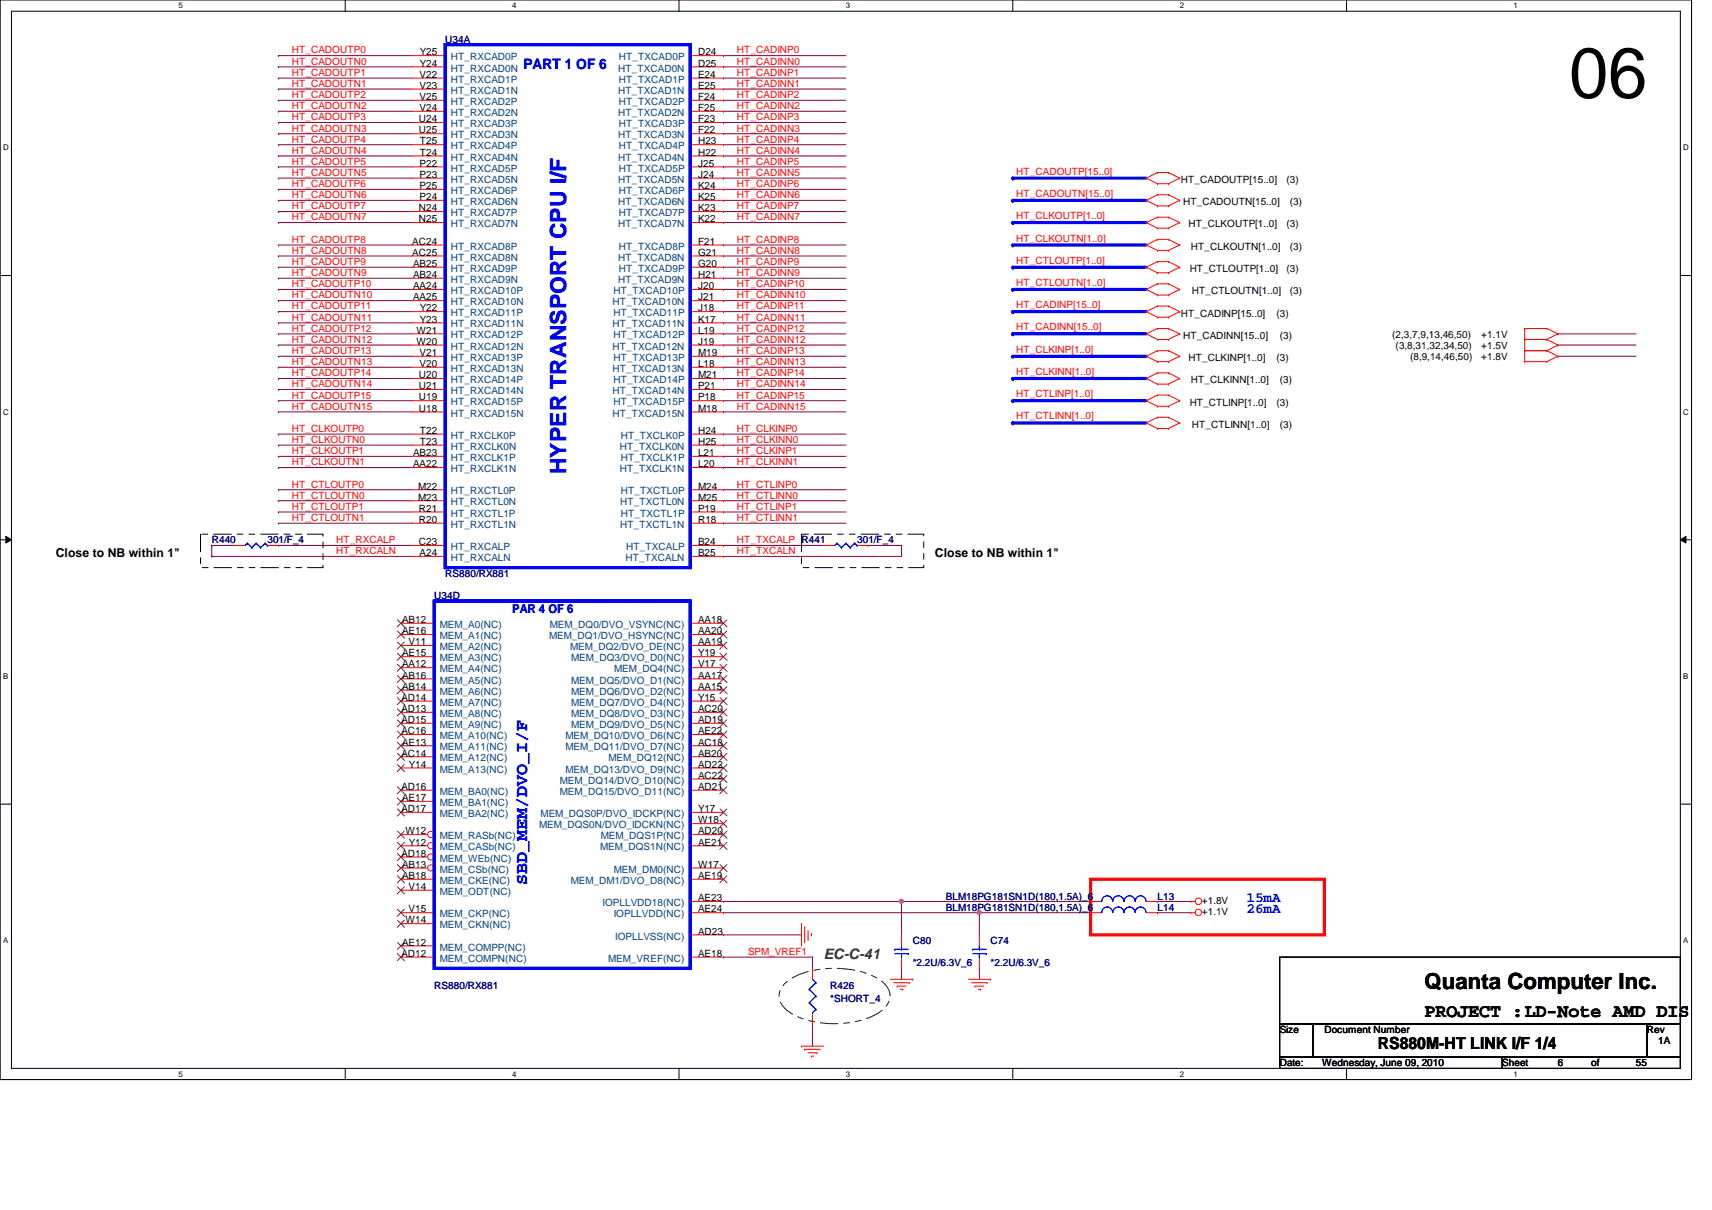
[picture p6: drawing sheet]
<svg xmlns="http://www.w3.org/2000/svg" width="297mm" height="210mm" viewBox="0 0 297 210" stroke-linecap="round" stroke-linejoin="round" font-family="sans-serif">
<defs><g id="words">
<text font-size="12.3" x="272.2" y="16.9">06</text>
<text font-size="3.9" fill="#00f" x="98.2" y="82.3" transform="rotate(-90 98.2 82.3)">HYPER TRANSPORT CPU I/F</text>
<text font-size="3.9" x="247.1" y="171.5">Quanta Computer Inc.</text>
<text font-size="3.3" x="247.1" y="176.4">PROJECT :LD-Note AMD DIS</text>
<text font-size="3" fill="#00f" x="91.5" y="153.5" transform="rotate(-90 91.5 153.5)">SBD_MEM/DVO_I/F</text>
<text font-size="2.9" x="239.1" y="182">RS880M-HT LINK I/F 1/4</text>
<g font-size="2.5" fill="#00f">
<text x="90.8" y="12">PART 1 OF 6</text>
<text x="216.3" y="156.5">15mA</text>
<text x="216.3" y="158.5">26mA</text>
</g>
<text font-size="2.5" fill="#008000" x="142.9" y="166.4">EC-C-41</text>
<g font-size="2.1">
<text x="9.7" y="96.6">Close to NB within 1&quot;</text>
<text x="162.2" y="96.6">Close to NB within 1&quot;</text>
</g>
<text font-size="2.1" fill="#00f" x="88.9" y="106.3">PAR 4 OF 6</text>
<g font-size="1.7" fill="#f00">
<text x="50.6" y="11.2">HT_CADOUTN0</text>
<text x="50.6" y="9.3">HT_CADOUTP0</text>
<text x="127.8" y="9.3">HT_CADINP0</text>
<text x="127.8" y="11.2">HT_CADINN0</text>
<text x="50.6" y="15.1">HT_CADOUTN1</text>
<text x="50.6" y="13.2">HT_CADOUTP1</text>
<text x="50.6" y="17">HT_CADOUTP2</text>
<text x="127.8" y="17">HT_CADINP2</text>
<text x="127.8" y="15.1">HT_CADINN1</text>
<text x="127.8" y="13.2">HT_CADINP1</text>
<text x="50.6" y="20.9">HT_CADOUTP3</text>
<text x="50.6" y="22.8">HT_CADOUTN3</text>
<text x="50.6" y="18.9">HT_CADOUTN2</text>
<text x="127.8" y="18.9">HT_CADINN2</text>
<text x="127.8" y="20.9">HT_CADINP3</text>
<text x="127.8" y="22.8">HT_CADINN3</text>
<text x="50.6" y="28.6">HT_CADOUTP5</text>
<text x="50.6" y="24.7">HT_CADOUTP4</text>
<text x="50.6" y="26.7">HT_CADOUTN4</text>
<text x="127.8" y="26.7">HT_CADINN4</text>
<text x="127.8" y="24.7">HT_CADINP4</text>
<text x="127.8" y="28.6">HT_CADINP5</text>
<text x="50.6" y="30.5">HT_CADOUTN5</text>
<text x="50.6" y="34.4">HT_CADOUTN6</text>
<text x="50.6" y="32.5">HT_CADOUTP6</text>
<text x="127.8" y="34.4">HT_CADINN6</text>
<text x="127.8" y="32.5">HT_CADINP6</text>
<text x="127.8" y="30.5">HT_CADINN5</text>
<text x="176.3" y="34.2">HT_CADOUTN[15..0]</text>
<text x="176.3" y="30.3">HT_CADOUTP[15..0]</text>
<text x="50.6" y="36.3">HT_CADOUTP7</text>
<text x="50.6" y="38.2">HT_CADOUTN7</text>
<text x="127.8" y="36.3">HT_CADINP7</text>
<text x="127.8" y="38.2">HT_CADINN7</text>
<text x="176.3" y="38">HT_CLKOUTP[1..0]</text>
<text x="176.3" y="41.9">HT_CLKOUTN[1..0]</text>
<text x="50.6" y="44">HT_CADOUTN8</text>
<text x="50.6" y="42.1">HT_CADOUTP8</text>
<text x="50.6" y="46">HT_CADOUTP9</text>
<text x="50.6" y="47.9">HT_CADOUTN9</text>
<text x="127.8" y="47.9">HT_CADINN9</text>
<text x="127.8" y="46">HT_CADINP9</text>
<text x="127.8" y="44">HT_CADINN8</text>
<text x="127.8" y="42.1">HT_CADINP8</text>
<text x="176.3" y="45.8">HT_CTLOUTP[1..0]</text>
<text x="50.6" y="53.7">HT_CADOUTP11</text>
<text x="50.6" y="49.8">HT_CADOUTP10</text>
<text x="50.6" y="51.8">HT_CADOUTN10</text>
<text x="127.8" y="51.8">HT_CADINN10</text>
<text x="127.8" y="49.8">HT_CADINP10</text>
<text x="127.8" y="53.7">HT_CADINP11</text>
<text x="176.3" y="49.6">HT_CTLOUTN[1..0]</text>
<text x="176.3" y="53.5">HT_CADINP[15..0]</text>
<text x="50.6" y="59.5">HT_CADOUTN12</text>
<text x="50.6" y="57.5">HT_CADOUTP12</text>
<text x="50.6" y="55.6">HT_CADOUTN11</text>
<text x="127.8" y="57.5">HT_CADINP12</text>
<text x="127.8" y="59.5">HT_CADINN12</text>
<text x="127.8" y="55.6">HT_CADINN11</text>
<text x="176.3" y="57.3">HT_CADINN[15..0]</text>
<text x="50.6" y="65.3">HT_CADOUTP14</text>
<text x="50.6" y="63.3">HT_CADOUTN13</text>
<text x="50.6" y="61.4">HT_CADOUTP13</text>
<text x="127.8" y="63.3">HT_CADINN13</text>
<text x="127.8" y="61.4">HT_CADINP13</text>
<text x="127.8" y="65.3">HT_CADINP14</text>
<text x="176.3" y="65.1">HT_CLKINN[1..0]</text>
<text x="176.3" y="61.2">HT_CLKINP[1..0]</text>
<text x="50.6" y="71.1">HT_CADOUTN15</text>
<text x="50.6" y="67.2">HT_CADOUTN14</text>
<text x="50.6" y="69.1">HT_CADOUTP15</text>
<text x="127.8" y="67.2">HT_CADINN14</text>
<text x="127.8" y="71.1">HT_CADINN15</text>
<text x="127.8" y="69.1">HT_CADINP15</text>
<text x="176.3" y="68.9">HT_CTLINP[1..0]</text>
<text x="50.6" y="76.8">HT_CLKOUTN0</text>
<text x="50.6" y="74.9">HT_CLKOUTP0</text>
<text x="127.8" y="76.8">HT_CLKINN0</text>
<text x="127.8" y="74.9">HT_CLKINP0</text>
<text x="176.3" y="72.8">HT_CTLINN[1..0]</text>
<text x="50.6" y="80.7">HT_CLKOUTN1</text>
<text x="50.6" y="78.8">HT_CLKOUTP1</text>
<text x="127.8" y="78.8">HT_CLKINP1</text>
<text x="127.8" y="80.7">HT_CLKINN1</text>
<text x="50.6" y="84.6">HT_CTLOUTP0</text>
<text x="50.6" y="86.5">HT_CTLOUTN0</text>
<text x="50.6" y="88.4">HT_CTLOUTP1</text>
<text x="127.8" y="84.6">HT_CTLINP0</text>
<text x="127.8" y="86.5">HT_CTLINN0</text>
<text x="127.8" y="88.4">HT_CTLINP1</text>
<text x="50.6" y="90.4">HT_CTLOUTN1</text>
<text x="58.3" y="94.2">HT_RXCALP</text>
<text x="127.8" y="94.2">HT_TXCALP</text>
<text x="127.8" y="90.4">HT_CTLINN1</text>
<text x="58.3" y="96.1">HT_RXCALN</text>
<text x="127.8" y="96.1">HT_TXCALN</text>
<text x="129.8" y="165.7">SPM_VREF1</text>
</g>
<g font-size="1.7">
<text x="72.9" y="9.6">Y25</text>
<text x="72.9" y="11.6">Y24</text>
<text x="121.1" y="9.6">D24</text>
<text x="121.1" y="11.6">D25</text>
<text x="72.8" y="17.4">V25</text>
<text x="72.8" y="13.5">V22</text>
<text x="72.8" y="15.4">V23</text>
<text x="121.1" y="17.4">F24</text>
<text x="121.1" y="13.5">E24</text>
<text x="121.1" y="15.4">E25</text>
<text x="72.7" y="21.2">U24</text>
<text x="72.7" y="23.2">U25</text>
<text x="72.8" y="19.3">V24</text>
<text x="121.1" y="21.2">F23</text>
<text x="121.1" y="23.2">F22</text>
<text x="121.1" y="19.3">F25</text>
<text x="72.8" y="28.9">P22</text>
<text x="72.9" y="25.1">T25</text>
<text x="72.9" y="27">T24</text>
<text x="121.1" y="28.9">J25</text>
<text x="121.1" y="25.1">H23</text>
<text x="121.1" y="27">H22</text>
<text x="72.8" y="32.8">P25</text>
<text x="72.8" y="34.7">P24</text>
<text x="72.8" y="30.9">P23</text>
<text x="121.1" y="32.8">K24</text>
<text x="121.1" y="34.7">K25</text>
<text x="121.1" y="30.9">J24</text>
<text x="204.9" y="31.7">HT_CADOUTP[15..0]</text>
<text x="205.3" y="35.6">HT_CADOUTN[15..0]</text>
<text x="223.2" y="31.7">(3)</text>
<text x="223.8" y="35.6">(3)</text>
<text x="72.7" y="36.7">N24</text>
<text x="72.7" y="38.6">N25</text>
<text x="121.1" y="36.7">K23</text>
<text x="121.1" y="38.6">K22</text>
<text x="206.2" y="39.5">HT_CLKOUTP[1..0]</text>
<text x="223.2" y="39.5">(3)</text>
<text x="71.5" y="42.5">AC24</text>
<text x="71.5" y="44.4">AC25</text>
<text x="71.7" y="46.3">AB25</text>
<text x="121.1" y="46.3">G20</text>
<text x="121.1" y="42.5">F21</text>
<text x="121.1" y="44.4">G21</text>
<text x="206.4" y="47.2">HT_CTLOUTP[1..0]</text>
<text x="206.6" y="43.3">HT_CLKOUTN[1..0]</text>
<text x="223.2" y="47.2">(3)</text>
<text x="223.8" y="43.3">(3)</text>
<text x="71.7" y="50.2">AA24</text>
<text x="71.7" y="52.1">AA25</text>
<text x="71.7" y="48.2">AB24</text>
<text x="121.1" y="50.2">J20</text>
<text x="121.1" y="52.1">J21</text>
<text x="121.1" y="48.2">H21</text>
<text x="206.8" y="51.1">HT_CTLOUTN[1..0]</text>
<text x="223.8" y="51.1">(3)</text>
<text x="72.3" y="57.9">W21</text>
<text x="72.3" y="59.8">W20</text>
<text x="72.9" y="54">Y22</text>
<text x="72.9" y="56">Y23</text>
<text x="121.1" y="57.9">L19</text>
<text x="121.1" y="59.8">J19</text>
<text x="121.1" y="54">J18</text>
<text x="121.1" y="56">K17</text>
<text x="204.9" y="54.9">HT_CADINP[15..0]</text>
<text x="205.3" y="58.8">HT_CADINN[15..0]</text>
<text x="221.5" y="54.9">(3)</text>
<text x="222" y="58.8">(3)</text>
<text x="241.6" y="58.6">(2,3,7,9,13,46,50)</text>
<text x="257" y="58.6">+1.1V</text>
<text x="72.7" y="65.6">U20</text>
<text x="72.8" y="61.8">V21</text>
<text x="72.8" y="63.7">V20</text>
<text x="121.1" y="65.6">M21</text>
<text x="121.1" y="61.8">M19</text>
<text x="121.1" y="63.7">L18</text>
<text x="206.2" y="62.6">HT_CLKINP[1..0]</text>
<text x="221.5" y="62.6">(3)</text>
<text x="242.1" y="60.5">(3,8,31,32,34,50)</text>
<text x="244.6" y="62.4">(8,9,14,46,50)</text>
<text x="257" y="60.5">+1.5V</text>
<text x="257" y="62.4">+1.8V</text>
<text x="72.7" y="69.5">U19</text>
<text x="72.7" y="71.4">U18</text>
<text x="72.7" y="67.5">U21</text>
<text x="121.1" y="69.5">P18</text>
<text x="121.1" y="71.4">M18</text>
<text x="121.1" y="67.5">P21</text>
<text x="206.4" y="70.4">HT_CTLINP[1..0]</text>
<text x="206.6" y="66.5">HT_CLKINN[1..0]</text>
<text x="221.5" y="70.4">(3)</text>
<text x="222" y="66.5">(3)</text>
<text x="72.9" y="75.3">T22</text>
<text x="72.9" y="77.2">T23</text>
<text x="121.1" y="75.3">H24</text>
<text x="121.1" y="77.2">H25</text>
<text x="206.8" y="74.2">HT_CTLINN[1..0]</text>
<text x="222" y="74.2">(3)</text>
<text x="71.7" y="79.1">AB23</text>
<text x="71.7" y="81.1">AA22</text>
<text x="121.1" y="79.1">L21</text>
<text x="121.1" y="81.1">L20</text>
<text x="72.6" y="84.9">M22</text>
<text x="72.6" y="86.8">M23</text>
<text x="72.7" y="88.8">R21</text>
<text x="121.1" y="84.9">M24</text>
<text x="121.1" y="86.8">M25</text>
<text x="121.1" y="88.8">P19</text>
<text x="72.7" y="90.7">R20</text>
<text x="72.7" y="94.6">C23</text>
<text x="121.1" y="90.7">R18</text>
<text x="121.1" y="94.6">B24</text>
<text x="72.8" y="96.5">A24</text>
<text x="121.1" y="96.5">B25</text>
<text x="69.8" y="108.1">AB12</text>
<text x="69.8" y="110">AE16</text>
<text x="69.8" y="113.9">AE15</text>
<text x="70.9" y="111.9">V11</text>
<text x="121.1" y="108.1">AA18</text>
<text x="121.1" y="110">AA20</text>
<text x="121.1" y="111.9">AA19</text>
<text x="121.1" y="113.9">Y19</text>
<text x="69.8" y="115.8">AA12</text>
<text x="69.8" y="117.7">AB16</text>
<text x="69.8" y="119.7">AB14</text>
<text x="121.1" y="115.8">V17</text>
<text x="121.1" y="117.7">AA17</text>
<text x="121.1" y="119.7">AA15</text>
<text x="69.6" y="121.6">AD14</text>
<text x="69.6" y="123.5">AD13</text>
<text x="69.6" y="125.4">AD15</text>
<text x="121.1" y="121.6">Y15</text>
<text x="121.1" y="123.5">AC20</text>
<text x="121.1" y="125.4">AD19</text>
<text x="69.6" y="127.4">AC16</text>
<text x="69.6" y="131.2">AC14</text>
<text x="69.8" y="129.3">AE13</text>
<text x="121.1" y="127.4">AE22</text>
<text x="121.1" y="129.3">AC18</text>
<text x="121.1" y="131.2">AB20</text>
<text x="69.6" y="137">AD16</text>
<text x="70.9" y="133.2">Y14</text>
<text x="121.1" y="133.2">AD22</text>
<text x="121.1" y="135.1">AC22</text>
<text x="121.1" y="137">AD21</text>
<text x="69.6" y="140.9">AD17</text>
<text x="69.8" y="139">AE17</text>
<text x="121.1" y="140.9">Y17</text>
<text x="121.1" y="142.8">W18</text>
<text x="69.6" y="148.6">AD18</text>
<text x="70.4" y="144.7">W12</text>
<text x="70.9" y="146.7">Y12</text>
<text x="121.1" y="144.7">AD20</text>
<text x="121.1" y="146.7">AE21</text>
<text x="69.8" y="150.5">AB13</text>
<text x="69.8" y="152.5">AB18</text>
<text x="70.9" y="154.4">V14</text>
<text x="121.1" y="150.5">W17</text>
<text x="121.1" y="152.5">AE19</text>
<text x="70.4" y="160.2">W14</text>
<text x="70.9" y="158.3">V15</text>
<text x="121.1" y="156.3">AE23</text>
<text x="121.1" y="158.3">AE24</text>
<text x="208.5" y="158.7">+1.1V</text>
<text x="208.5" y="156.8">+1.8V</text>
<text x="69.6" y="166">AD12</text>
<text x="69.8" y="164">AE12</text>
<text x="121.1" y="166">AE18</text>
<text x="121.1" y="162.1">AD23</text>
<text x="222" y="179.2">Size</text>
<text x="229.8" y="179.2">Document Number</text>
<text x="285.7" y="179.2">Rev</text>
<text x="222" y="185">Date:</text>
<text x="229.4" y="185">Wednesday, June 09, 2010</text>
<text x="260.6" y="185">Sheet</text>
<text x="270.3" y="185">6</text>
<text x="276.1" y="185">of</text>
<text x="283.8" y="185">55</text>
<text x="287.7" y="181.1">1A</text>
</g>
<g font-size="1.7" fill="#000080">
<text x="77.3" y="7.4">U34A</text>
<text x="36.7" y="94.3">R440</text>
<text x="46.4" y="94.3">301/F_4</text>
<text x="139.1" y="94.3">R441</text>
<text x="148.7" y="94.3">301/F_4</text>
<text x="77.3" y="100.1">RS880/RX881</text>
<text x="75.4" y="103.9">U34D</text>
<text x="164.1" y="158">BLM18PG181SN1D(180,1.5A)_6</text>
<text x="164.1" y="156">BLM18PG181SN1D(180,1.5A)_6</text>
<text x="200.8" y="158">L14</text>
<text x="200.8" y="156">L13</text>
<text x="158.4" y="163.8">C80</text>
<text x="158.4" y="167.6">*2.2U/6.3V_6</text>
<text x="171.9" y="163.8">C74</text>
<text x="171.9" y="167.6">*2.2U/6.3V_6</text>
<text x="75.4" y="171.5">RS880/RX881</text>
<text x="144.1" y="171.5">R426</text>
<text x="144.1" y="173.8">*SHORT_4</text>
</g>
<g font-size="1.7" fill="#004080">
<text x="78.2" y="10.5">HT_RXCAD0P</text>
<text x="107.4" y="10.5">HT_TXCAD0P</text>
<text x="78.2" y="14.4">HT_RXCAD1P</text>
<text x="78.2" y="16.3">HT_RXCAD1N</text>
<text x="78.2" y="12.4">HT_RXCAD0N</text>
<text x="107.3" y="16.3">HT_TXCAD1N</text>
<text x="107.3" y="12.4">HT_TXCAD0N</text>
<text x="107.4" y="14.4">HT_TXCAD1P</text>
<text x="78.2" y="22.1">HT_RXCAD3P</text>
<text x="78.2" y="18.2">HT_RXCAD2P</text>
<text x="78.2" y="20.1">HT_RXCAD2N</text>
<text x="107.3" y="20.1">HT_TXCAD2N</text>
<text x="107.4" y="22.1">HT_TXCAD3P</text>
<text x="107.4" y="18.2">HT_TXCAD2P</text>
<text x="78.2" y="29.8">HT_RXCAD5P</text>
<text x="78.2" y="25.9">HT_RXCAD4P</text>
<text x="78.2" y="27.9">HT_RXCAD4N</text>
<text x="78.2" y="24">HT_RXCAD3N</text>
<text x="107.3" y="27.9">HT_TXCAD4N</text>
<text x="107.3" y="24">HT_TXCAD3N</text>
<text x="107.4" y="29.8">HT_TXCAD5P</text>
<text x="107.4" y="25.9">HT_TXCAD4P</text>
<text x="78.2" y="33.7">HT_RXCAD6P</text>
<text x="78.2" y="35.6">HT_RXCAD6N</text>
<text x="78.2" y="31.7">HT_RXCAD5N</text>
<text x="107.3" y="35.6">HT_TXCAD6N</text>
<text x="107.3" y="31.7">HT_TXCAD5N</text>
<text x="107.4" y="33.7">HT_TXCAD6P</text>
<text x="78.2" y="37.5">HT_RXCAD7P</text>
<text x="78.2" y="39.4">HT_RXCAD7N</text>
<text x="107.3" y="39.4">HT_TXCAD7N</text>
<text x="107.4" y="37.5">HT_TXCAD7P</text>
<text x="78.2" y="47.2">HT_RXCAD9P</text>
<text x="78.2" y="43.3">HT_RXCAD8P</text>
<text x="78.2" y="45.2">HT_RXCAD8N</text>
<text x="107.3" y="45.2">HT_TXCAD8N</text>
<text x="107.4" y="47.2">HT_TXCAD9P</text>
<text x="107.4" y="43.3">HT_TXCAD8P</text>
<text x="78.2" y="51">HT_RXCAD10P</text>
<text x="78.2" y="53">HT_RXCAD10N</text>
<text x="78.2" y="49.1">HT_RXCAD9N</text>
<text x="106.3" y="53">HT_TXCAD10N</text>
<text x="106.4" y="51">HT_TXCAD10P</text>
<text x="107.3" y="49.1">HT_TXCAD9N</text>
<text x="78.2" y="58.7">HT_RXCAD12P</text>
<text x="78.2" y="54.9">HT_RXCAD11P</text>
<text x="78.2" y="56.8">HT_RXCAD11N</text>
<text x="106.3" y="56.8">HT_TXCAD11N</text>
<text x="106.4" y="58.7">HT_TXCAD12P</text>
<text x="106.4" y="54.9">HT_TXCAD11P</text>
<text x="78.2" y="62.6">HT_RXCAD13P</text>
<text x="78.2" y="64.5">HT_RXCAD13N</text>
<text x="78.2" y="60.7">HT_RXCAD12N</text>
<text x="106.3" y="64.5">HT_TXCAD13N</text>
<text x="106.3" y="60.7">HT_TXCAD12N</text>
<text x="106.4" y="62.6">HT_TXCAD13P</text>
<text x="78.2" y="70.3">HT_RXCAD15P</text>
<text x="78.2" y="66.5">HT_RXCAD14P</text>
<text x="78.2" y="68.4">HT_RXCAD14N</text>
<text x="106.3" y="68.4">HT_TXCAD14N</text>
<text x="106.4" y="70.3">HT_TXCAD15P</text>
<text x="106.4" y="66.5">HT_TXCAD14P</text>
<text x="78.2" y="72.3">HT_RXCAD15N</text>
<text x="78.2" y="76.1">HT_RXCLK0P</text>
<text x="106.3" y="72.3">HT_TXCAD15N</text>
<text x="107.7" y="76.1">HT_TXCLK0P</text>
<text x="78.2" y="80">HT_RXCLK1P</text>
<text x="78.2" y="81.9">HT_RXCLK1N</text>
<text x="78.2" y="78">HT_RXCLK0N</text>
<text x="107.6" y="81.9">HT_TXCLK1N</text>
<text x="107.6" y="78">HT_TXCLK0N</text>
<text x="107.7" y="80">HT_TXCLK1P</text>
<text x="78.2" y="85.8">HT_RXCTL0P</text>
<text x="78.2" y="87.7">HT_RXCTL0N</text>
<text x="78.2" y="89.6">HT_RXCTL1P</text>
<text x="107.6" y="87.7">HT_TXCTL0N</text>
<text x="107.7" y="85.8">HT_TXCTL0P</text>
<text x="107.7" y="89.6">HT_TXCTL1P</text>
<text x="78.2" y="91.6">HT_RXCTL1N</text>
<text x="78.2" y="95.4">HT_RXCALP</text>
<text x="107.6" y="91.6">HT_TXCTL1N</text>
<text x="108.7" y="95.4">HT_TXCALP</text>
<text x="78.2" y="97.3">HT_RXCALN</text>
<text x="108.5" y="97.3">HT_TXCALN</text>
<text x="76.3" y="108.9">MEM_A0(NC)</text>
<text x="76.3" y="110.9">MEM_A1(NC)</text>
<text x="76.3" y="112.8">MEM_A2(NC)</text>
<text x="95.3" y="110.9">MEM_DQ1/DVO_HSYNC(NC)</text>
<text x="95.4" y="108.9">MEM_DQ0/DVO_VSYNC(NC)</text>
<text x="98.9" y="112.8">MEM_DQ2/DVO_DE(NC)</text>
<text x="76.3" y="114.7">MEM_A3(NC)</text>
<text x="76.3" y="116.6">MEM_A4(NC)</text>
<text x="76.3" y="118.6">MEM_A5(NC)</text>
<text x="99.1" y="114.7">MEM_DQ3/DVO_D0(NC)</text>
<text x="99.1" y="118.6">MEM_DQ5/DVO_D1(NC)</text>
<text x="106.5" y="116.6">MEM_DQ4(NC)</text>
<text x="76.3" y="120.5">MEM_A6(NC)</text>
<text x="76.3" y="122.4">MEM_A7(NC)</text>
<text x="76.3" y="124.4">MEM_A8(NC)</text>
<text x="99.1" y="120.5">MEM_DQ6/DVO_D2(NC)</text>
<text x="99.1" y="122.4">MEM_DQ7/DVO_D4(NC)</text>
<text x="99.1" y="124.4">MEM_DQ8/DVO_D3(NC)</text>
<text x="76.3" y="126.3">MEM_A9(NC)</text>
<text x="76.3" y="128.2">MEM_A10(NC)</text>
<text x="76.3" y="130.2">MEM_A11(NC)</text>
<text x="98.1" y="128.2">MEM_DQ10/DVO_D6(NC)</text>
<text x="98.1" y="130.2">MEM_DQ11/DVO_D7(NC)</text>
<text x="99.1" y="126.3">MEM_DQ9/DVO_D5(NC)</text>
<text x="76.3" y="132.1">MEM_A12(NC)</text>
<text x="76.3" y="134">MEM_A13(NC)</text>
<text x="76.3" y="137.9">MEM_BA0(NC)</text>
<text x="97.2" y="135.9">MEM_DQ14/DVO_D10(NC)</text>
<text x="97.2" y="137.9">MEM_DQ15/DVO_D11(NC)</text>
<text x="98.1" y="134">MEM_DQ13/DVO_D9(NC)</text>
<text x="105.6" y="132.1">MEM_DQ12(NC)</text>
<text x="76.3" y="139.8">MEM_BA1(NC)</text>
<text x="76.3" y="141.7">MEM_BA2(NC)</text>
<text x="93.6" y="143.7">MEM_DQS0N/DVO_IDCKN(NC)</text>
<text x="93.8" y="141.7">MEM_DQS0P/DVO_IDCKP(NC)</text>
<text x="76.3" y="145.6">MEM_RASb(NC)</text>
<text x="76.3" y="147.5">MEM_CASb(NC)</text>
<text x="76.3" y="149.5">MEM_WEb(NC)</text>
<text x="104.1" y="147.5">MEM_DQS1N(NC)</text>
<text x="104.3" y="145.6">MEM_DQS1P(NC)</text>
<text x="76.3" y="151.4">MEM_CSb(NC)</text>
<text x="76.3" y="153.3">MEM_CKE(NC)</text>
<text x="76.3" y="155.2">MEM_ODT(NC)</text>
<text x="99.1" y="153.3">MEM_DM1/DVO_D8(NC)</text>
<text x="106.5" y="151.4">MEM_DM0(NC)</text>
<text x="76.3" y="159.1">MEM_CKP(NC)</text>
<text x="76.3" y="161">MEM_CKN(NC)</text>
<text x="104.6" y="157.2">IOPLLVDD18(NC)</text>
<text x="106.5" y="159.1">IOPLLVDD(NC)</text>
<text x="76.3" y="164.9">MEM_COMPP(NC)</text>
<text x="76.3" y="166.8">MEM_COMPN(NC)</text>
<text x="105.5" y="166.8">MEM_VREF(NC)</text>
<text x="106.8" y="163">IOPLLVSS(NC)</text>
</g>
<g font-size="1.4">
<text x="30.9" y="1.4">5</text>
<text x="88.9" y="1.4">4</text>
<text x="146.8" y="1.4">3</text>
<text x="204.7" y="1.4">2</text>
<text x="262.6" y="1.4">1</text>
<text x=".5" y="26.1">D</text>
<text x="292.1" y="26.1">D</text>
<text x=".5" y="71.9">C</text>
<text x="292.1" y="71.9">C</text>
<text x=".5" y="117.8">B</text>
<text x="292.1" y="117.8">B</text>
<text x=".5" y="163.6">A</text>
<text x="292.1" y="163.6">A</text>
<text x="30.9" y="186.8">5</text>
<text x="88.9" y="186.8">4</text>
<text x="146.8" y="186.8">3</text>
<text x="204.7" y="186.8">2</text>
<text x="262.6" y="186.8">1</text>
</g>
</g></defs>
<path d="M0 0h293.5v187.3h-293.5zM2 1.9h289.5v183.4h-289.5z" fill="none" stroke="#000" stroke-width=".17"/>
<g fill="#fff">
<path d="M30.9 .2h.8v1.5h-.8z"/>
<path d="M30.9 185.5h.8v1.6h-.8z"/>
</g>
<path d="M59.9 0v1.9M59.9 185.3v2" fill="none" stroke="#000" stroke-width=".17"/>
<g fill="#fff">
<path d="M88.9 .2h.7v1.5h-.7z"/>
<path d="M88.9 185.5h.7v1.6h-.7z"/>
</g>
<path d="M117.8 0v1.9M117.8 185.3v2" fill="none" stroke="#000" stroke-width=".17"/>
<g fill="#fff">
<path d="M146.8 .2h.7v1.5h-.7z"/>
<path d="M146.8 185.5h.7v1.6h-.7z"/>
</g>
<path d="M175.7 0v1.9M175.7 185.3v2" fill="none" stroke="#000" stroke-width=".17"/>
<g fill="#fff">
<path d="M204.7 .2h.7v1.5h-.7z"/>
<path d="M204.7 185.5h.7v1.6h-.7z"/>
</g>
<path d="M233.6 0v1.9M233.6 185.3v2" fill="none" stroke="#000" stroke-width=".17"/>
<g fill="#fff">
<path d="M262.6 .2h.8v1.5h-.8z"/>
<path d="M262.6 185.5h.8v1.6h-.8z"/>
<path d="M.5 24.8h1v1.6h-1z"/>
<path d="M292.1 24.8h.9v1.6h-.9z"/>
<path d="M.5 70.7h1v1.5h-1z"/>
<path d="M292.1 70.7h.9v1.5h-.9z"/>
</g>
<path d="M0 47.8h2M291.5 47.8h2" fill="none" stroke="#000" stroke-width=".17"/>
<g fill="#fff">
<path d="M.5 116.5h.9v1.6h-.9z"/>
<path d="M292.1 116.5h.8v1.6h-.8z"/>
</g>
<path d="M0 93.6h2M1 93l1 .6-1 .6zM291.5 93.6l1-.6v1.2zM291.5 93.6h2" fill="none" stroke="#000" stroke-width=".17"/>
<path d="M1 93l1 .6-1 .6zM291.5 93.6l1-.6v1.2z" fill="#000"/>
<g fill="#fff">
<path d="M.5 162.4h.9v1.5h-.9z"/>
<path d="M292.1 162.4h.8v1.5h-.8z"/>
</g>
<path d="M0 139.5h2M291.5 139.5h2" fill="none" stroke="#000" stroke-width=".17"/>
<g fill="none" stroke="#800040" stroke-width=".17">
<path d="M48.3 15.5h.1M48.3 13.5h.1M48.3 11.6h.1M48.3 9.7h.1M48.3 19.3h.1M48.3 17.4h.1M48.3 15.5h23.2M48.3 13.5h23.2M48.3 11.6h23.2M48.3 9.7h23.2M48.3 19.3h23.2M48.3 17.4h23.2"/>
<path d="M125.5 17.4h.1M125.5 9.7h.1M125.5 19.3h.1M125.5 11.6h.1M125.5 15.5h.1M125.5 13.5h.1M125.5 15.5h21.3M125.5 13.5h21.3M125.5 11.6h21.3M125.5 9.7h21.3M125.5 19.3h21.3M125.5 17.4h21.3"/>
<path d="M48.3 29h.1M48.3 30.9h.1M48.3 25.1h.1M48.3 27.1h.1M48.3 21.3h.1M48.3 23.2h.1M48.3 36.7h.1M48.3 38.6h.1M48.3 34.8h.1M48.3 32.9h.1M48.3 29h23.2M48.3 30.9h23.2"/>
<path d="M48.3 25.1h23.2M48.3 27.1h23.2M48.3 21.3h23.2M48.3 23.2h23.2M48.3 36.7h23.2M48.3 38.6h23.2M48.3 34.8h23.2M48.3 32.9h23.2M125.5 34.8h.1M125.5 32.9h.1M125.5 36.7h.1M125.5 21.3h.1"/>
<path d="M125.5 38.6h.1M125.5 23.2h.1M125.5 27.1h.1M125.5 25.1h.1M125.5 29h.1M125.5 30.9h.1M125.5 29h21.3M125.5 30.9h21.3M125.5 25.1h21.3M125.5 27.1h21.3M125.5 21.3h21.3M125.5 23.2h21.3"/>
<path d="M125.5 36.7h21.3M125.5 38.6h21.3M125.5 34.8h21.3M125.5 32.9h21.3M48.3 59.9h.1M48.3 44.4h.1M48.3 42.5h.1M48.3 57.9h.1M48.3 54.1h.1M48.3 56h.1M48.3 50.2h.1M48.3 52.2h.1"/>
<path d="M48.3 46.4h.1M48.3 48.3h.1M48.3 59.9h23.2M48.3 44.4h23.2M48.3 42.5h23.2M48.3 57.9h23.2M48.3 54.1h23.2M48.3 56h23.2M48.3 50.2h23.2M48.3 52.2h23.2M48.3 46.4h23.2M48.3 48.3h23.2"/>
<path d="M125.5 48.3h.1M125.5 57.9h.1M125.5 59.9h.1M125.5 46.4h.1M125.5 52.2h.1M125.5 50.2h.1M125.5 56h.1M125.5 54.1h.1M125.5 44.4h.1M125.5 42.5h.1M125.5 59.9h21.3M125.5 44.4h21.3"/>
<path d="M125.5 42.5h21.3M125.5 57.9h21.3M125.5 54.1h21.3M125.5 56h21.3M125.5 50.2h21.3M125.5 52.2h21.3M125.5 46.4h21.3M125.5 48.3h21.3M48.3 71.5h.1M48.3 67.6h.1M48.3 65.7h.1M48.3 69.5h.1"/>
<path d="M48.3 63.7h.1M48.3 61.8h.1M48.3 77.2h.1M48.3 79.2h.1M48.3 75.3h.1M48.3 71.5h23.2M48.3 67.6h23.2M48.3 65.7h23.2M48.3 69.5h23.2M48.3 63.7h23.2M48.3 61.8h23.2M48.3 77.2h23.2"/>
<path d="M48.3 79.2h23.2M48.3 75.3h23.2M125.5 63.7h.1M125.5 61.8h.1M125.5 65.7h.1M125.5 67.6h.1M125.5 77.2h.1M125.5 79.2h.1M125.5 75.3h.1M125.5 71.5h.1M125.5 69.5h.1M125.5 71.5h21.3"/>
<path d="M125.5 67.6h21.3M125.5 65.7h21.3M125.5 69.5h21.3M125.5 63.7h21.3M125.5 61.8h21.3M125.5 77.2h21.3M125.5 79.2h21.3M125.5 75.3h21.3M36.7 96.5h.1M36.7 94.6h.1M36.7 96.5h34.8M36.7 94.6h3.9"/>
<path d="M36.7 94.6v1.9M48.3 94.6h.1M48.3 85h.1M48.3 86.9h.1M48.3 90.8h.1M48.3 88.8h.1M48.3 81.1h.1M48.3 94.6h23.2M48.3 85h23.2M48.3 86.9h23.2M48.3 90.8h23.2M48.3 88.8h23.2"/>
<path d="M48.3 81.1h23.2M125.5 94.6h.1M125.5 96.5h.1M125.5 85h.1M125.5 86.9h.1M125.5 88.8h.1M125.5 90.8h.1M125.5 81.1h.1M125.5 94.6h17.4M125.5 85h21.3M125.5 86.9h21.3M125.5 90.8h21.3"/>
<path d="M125.5 88.8h21.3M125.5 81.1h21.3M150.6 94.6h.1M150.6 94.6h5.8M156.4 94.6h.1M156.4 94.6v1.9h-30.9"/>
</g>
<path d="M175.7 34.8h23.2" fill="none" stroke="#00f" stroke-width=".55"/>
<circle cx="175.7" cy="34.8" r=".28" fill="#00f"/>
<path d="M175.7 38.6h23.2" fill="none" stroke="#00f" stroke-width=".55"/>
<circle cx="175.7" cy="38.6" r=".28" fill="#00f"/>
<path d="M175.7 42.5h23.2" fill="none" stroke="#00f" stroke-width=".55"/>
<circle cx="175.7" cy="42.5" r=".28" fill="#00f"/>
<path d="M175.7 46.4h23.2" fill="none" stroke="#00f" stroke-width=".55"/>
<circle cx="175.7" cy="46.4" r=".28" fill="#00f"/>
<path d="M175.7 50.2h23.2" fill="none" stroke="#00f" stroke-width=".55"/>
<circle cx="175.7" cy="50.2" r=".28" fill="#00f"/>
<path d="M175.7 30.9h23.2" fill="none" stroke="#00f" stroke-width=".55"/>
<circle cx="175.7" cy="30.9" r=".28" fill="#00f"/>
<path d="M175.7 57.9h23.2" fill="none" stroke="#00f" stroke-width=".55"/>
<circle cx="175.7" cy="57.9" r=".28" fill="#00f"/>
<path d="M175.7 65.7h23.2" fill="none" stroke="#00f" stroke-width=".55"/>
<circle cx="175.7" cy="65.7" r=".28" fill="#00f"/>
<path d="M175.7 61.8h23.2" fill="none" stroke="#00f" stroke-width=".55"/>
<circle cx="175.7" cy="61.8" r=".28" fill="#00f"/>
<path d="M175.7 69.5h23.2" fill="none" stroke="#00f" stroke-width=".55"/>
<circle cx="175.7" cy="69.5" r=".28" fill="#00f"/>
<path d="M175.7 73.4h23.2" fill="none" stroke="#00f" stroke-width=".55"/>
<circle cx="175.7" cy="73.4" r=".28" fill="#00f"/>
<path d="M175.7 54.1h23.2" fill="none" stroke="#00f" stroke-width=".55"/>
<circle cx="175.7" cy="54.1" r=".28" fill="#00f"/>
<path d="M270.3 57.9h.1M270.3 59.9h.1M270.3 57.9h13.5M270.3 59.9h13.5M270.3 61.8h.1M270.3 61.8h13.5M169.9 158.3h.1M169.9 158.3h19.3" fill="none" stroke="#800040" stroke-width=".17"/>
<circle cx="169.9" cy="158.3" r=".38" fill="#f0f"/>
<circle cx="169.9" cy="158.3" r=".38" fill="none" stroke="#f0f" stroke-width=".17"/>
<path d="M156.4 156.4h.1M156.4 156.4h32.8" fill="none" stroke="#800040" stroke-width=".17"/>
<circle cx="156.4" cy="156.4" r=".37" fill="#f0f"/>
<circle cx="156.4" cy="156.4" r=".37" fill="none" stroke="#f0f" stroke-width=".17"/>
<g fill="none" stroke="#800040" stroke-width=".17">
<path d="M125.5 156.4h.1M125.5 158.3h.1M125.5 156.4h30.9M125.5 158.3h44.4M156.4 156.4h.1M156.4 156.4v5.8M169.9 158.3h.1M169.9 158.3v3.9M200.8 156.4h.1M200.8 158.3h.1M200.8 156.4h5.8M200.8 158.3h5.8"/>
<path d="M125.5 162.2h.1M125.5 166h.1M125.5 162.2h13.6M125.5 166h15.5M141 166h.1M141 177.6h.1M141 166v2M141 177.6v3.9M156.4 168h.1M156.4 168v1.9M169.9 168h.1M169.9 168v1.9"/>
</g>
<g fill="none" stroke="#f00" stroke-width=".17">
<path d="M198.9 34.8h.1M198.9 38.6h.1M198.9 30.9h.1M198.9 34.8l1.9 .9M198.9 38.6l1.9 1M198.9 30.9l1.9 1M200.8 35.7h.1M200.8 33.8h.1M200.8 39.6h.1M200.8 37.7h.1M200.8 31.9h.1M200.8 29.9h.1"/>
<path d="M200.8 35.7h1.9M200.8 33.8h1.9M200.8 33.8l-1.9 1M200.8 39.6h1.9M200.8 37.7h1.9M200.8 37.7l-1.9 .9M200.8 31.9h1.9M200.8 29.9h1.9M200.8 29.9l-1.9 1M202.7 35.7h.1M202.7 33.8h.1M202.7 39.6h.1"/>
<path d="M202.7 37.7h.1M202.7 31.9h.1M202.7 29.9h.1M202.7 33.8l2 1M202.7 37.7l2 .9M202.7 29.9l2 1M204.7 34.8h.1M204.7 38.6h.1M204.7 30.9h.1M204.7 34.8l-2 .9M204.7 38.6l-2 1M204.7 30.9l-2 1"/>
<path d="M198.9 42.5h.1M198.9 46.4h.1M198.9 50.2h.1M198.9 57.9h.1M198.9 54.1h.1M198.9 42.5l1.9 .9M198.9 46.4l1.9 .9M198.9 50.2l1.9 1M198.9 57.9l1.9 1M198.9 54.1l1.9 .9M200.8 43.4h.1M200.8 41.5h.1"/>
<path d="M200.8 47.3h.1M200.8 45.4h.1M200.8 51.2h.1M200.8 49.2h.1M200.8 58.9h.1M200.8 57h.1M200.8 55h.1M200.8 53.1h.1M200.8 43.4h1.9M200.8 41.5h1.9M200.8 41.5l-1.9 1M200.8 47.3h1.9"/>
<path d="M200.8 45.4h1.9M200.8 45.4l-1.9 1M200.8 51.2h1.9M200.8 49.2h1.9M200.8 49.2l-1.9 1M200.8 58.9h1.9M200.8 57h1.9M200.8 57l-1.9 .9M200.8 55h1.9M200.8 53.1h1.9M200.8 53.1l-1.9 1M202.7 43.4h.1"/>
<path d="M202.7 41.5h.1M202.7 47.3h.1M202.7 45.4h.1M202.7 51.2h.1M202.7 49.2h.1M202.7 58.9h.1M202.7 57h.1M202.7 55h.1M202.7 53.1h.1M202.7 41.5l2 1M202.7 45.4l2 1M202.7 49.2l2 1"/>
<path d="M202.7 57l2 .9M202.7 53.1l2 1M204.7 42.5h.1M204.7 46.4h.1M204.7 50.2h.1M204.7 57.9h.1M204.7 54.1h.1M204.7 42.5l-2 .9M204.7 46.4l-2 .9M204.7 50.2l-2 1M204.7 57.9l-2 1M204.7 54.1l-2 .9"/>
<path d="M264.5 58.9h.1M264.5 57h.1M264.5 58.9h3.9M264.5 57h3.9M264.5 57v5.7M268.4 57h.1M268.4 58.9h.1M268.4 57l1.9 .9M268.4 58.9l1.9 1M270.3 57.9h.1M270.3 59.9h.1M270.3 57.9l-1.9 1"/>
<path d="M270.3 59.9l-1.9 .9M198.9 65.7h.1M198.9 69.5h.1M198.9 73.4h.1M198.9 61.8h.1M198.9 65.7l1.9 .9M198.9 69.5l1.9 1M198.9 73.4l1.9 .9M198.9 61.8l1.9 .9M200.8 66.6h.1M200.8 64.7h.1M200.8 70.5h.1"/>
<path d="M200.8 68.5h.1M200.8 74.3h.1M200.8 72.4h.1M200.8 62.7h.1M200.8 60.8h.1M200.8 66.6h1.9M200.8 64.7h1.9M200.8 64.7l-1.9 1M200.8 70.5h1.9M200.8 68.5h1.9M200.8 68.5l-1.9 1M200.8 74.3h1.9"/>
<path d="M200.8 72.4h1.9M200.8 72.4l-1.9 1M200.8 62.7h1.9M200.8 60.8h1.9M200.8 60.8l-1.9 1M202.7 66.6h.1M202.7 64.7h.1M202.7 70.5h.1M202.7 68.5h.1M202.7 74.3h.1M202.7 72.4h.1M202.7 62.7h.1"/>
<path d="M202.7 60.8h.1M202.7 64.7l2 1M202.7 68.5l2 1M202.7 72.4l2 1M202.7 60.8l2 1M204.7 65.7h.1M204.7 69.5h.1M204.7 73.4h.1M204.7 61.8h.1M204.7 65.7l-2 .9M204.7 69.5l-2 1M204.7 73.4l-2 .9"/>
<path d="M204.7 61.8l-2 .9M264.5 60.8h.1M264.5 62.7h.1M264.5 62.7h3.9M264.5 60.8h3.9M268.4 60.8h.1M268.4 62.7h.1M268.4 60.8l1.9 1M270.3 61.8h.1M270.3 61.8l-1.9 .9M69.6 108.1h5.7M69.6 110.1h5.7"/>
<path d="M69.6 112h5.7M69.6 113.9h5.7M69.6 115.8h5.7M69.6 117.8h5.7M69.6 119.7h5.7M69.6 121.6h5.7M69.6 123.6h5.7M69.6 125.5h5.7M69.6 127.4h5.7M69.6 129.4h5.7M69.6 131.3h5.7M69.6 133.2h5.7"/>
<path d="M69.6 137.1h5.7M69.6 139h5.7M69.6 140.9h5.7M189.2 158.3h2M198.9 158.3h1.9M206.6 158.3h.1M206.6 156.4h.1M206.6 158.3h.8M206.6 156.4h.8M139.1 160.2h.1M139.1 160.2v3.9M139.6 160.8h.1"/>
<path d="M139.6 160.8v2.7M140.2 162.9h.1M140.2 161.4v1.5M140.8 162h.1M140.8 162v.3M154.5 169.9h3.9M155.1 170.5h2.7M155.7 171.1h.1M155.7 171.1h1.5M156.2 171.6h.4M156.6 171.6h.1M157.8 170.5h.1"/>
<path d="M158.4 169.9h.1M168 169.9h3.9M168.6 170.5h2.7M169.2 171.1h.1M169.2 171.1h1.5M169.8 171.6h.3M170.1 171.6h.1M171.3 170.5h.1M171.9 169.9h.1M139.1 181.5h.1M139.1 181.5h3.8M139.6 182h.1"/>
<path d="M139.6 182h2.7M140.2 182.6h1.5M140.8 183.2h.1M140.8 183.2h.4M141.7 182.6h.1"/>
<circle cx="207.9" cy="156.4" r=".56"/>
<circle cx="207.9" cy="158.3" r=".56"/>
</g>
<path d="M222 166h69.5v11.6h-69.5zM222 177.6h5.8v5.8h-5.8zM227.8 177.6h57.9v5.8h-57.9zM285.7 177.6h5.8v5.8h-5.8zM222 183.4h38.6v1.9h-38.6zM260.6 183.4h30.9v1.9h-30.9z" fill="none" stroke="#000" stroke-width=".17"/>
<path d="M34.8 92.7h21.2v5.8h-21.2zM139.1 92.7h21.2v5.8h-21.2z" fill="none" stroke="#000" stroke-width=".17" stroke-dasharray="3 1 1 1 1 1"/>
<path d="M189.2 152.5h40.6v9.7h-40.6z" fill="none" stroke="#f00" stroke-width=".55"/>
<path d="M136.1 170.7a12.5 12.5 0 0 1 8.7-2.7 12.6 12.6 0 0 1 8.7 2.7 2.75 2.75 0 0 1 0 4.1 12.5 12.5 0 0 1-8.7 2.8 12.4 12.4 0 0 1-8.7-2.8 2.77 2.77 0 0 1 0-4.1z" fill="none" stroke="#004000" stroke-width=".17" stroke-dasharray="3 1 1 1 1 1"/>
<path d="M193 158.3a.93 .93 0 0 0-.9-.9 .93 .93 0 0 0-.9 .9M195 158.3a.95 .95 0 0 0-1-.9 .95 .95 0 0 0-.9 .9M196.9 158.3a.95 .95 0 0 0-.9-.9 .95 .95 0 0 0-1 .9M198.8 158.3a.93 .93 0 0 0-.9-1 .93 .93 0 0 0-.9 1" fill="none" stroke="#00f" stroke-width=".17"/>
<g fill="none" stroke="#804000" stroke-width=".17">
<path d="M69 107.5l1.2 1.3M69 109.5l1.2 1.2M69 111.4l1.2 1.2M69 113.3l1.2 1.3M69 115.2l1.2 1.3M69 117.2l1.2 1.2M69 119.1l1.2 1.3M70.1 107.5l-1.2 1.3M70.1 109.5l-1.2 1.2M70.1 111.4l-1.2 1.2M70.1 113.3l-1.2 1.3M70.1 115.2l-1.2 1.3"/>
<path d="M70.1 117.2l-1.2 1.2M70.1 119.1l-1.2 1.3M69 121l1.2 1.3M69 123l1.2 1.2M69 124.9l1.2 1.2M69 126.8l1.2 1.3M69 128.8l1.2 1.2M69 130.7l1.2 1.2M69 132.6l1.2 1.3M69 136.5l1.2 1.2M69 138.4l1.2 1.3M70.1 121l-1.2 1.3"/>
<path d="M70.1 123l-1.2 1.2M70.1 124.9l-1.2 1.2M70.1 126.8l-1.2 1.3M70.1 128.8l-1.2 1.2M70.1 130.7l-1.2 1.2M70.1 132.6l-1.2 1.3M70.1 136.5l-1.2 1.2M70.1 138.4l-1.2 1.3M69 140.3l1.2 1.3M70.1 140.3l-1.2 1.3"/>
</g>
<circle cx="74.8" cy="144.8" r=".55" fill="#fff"/>
<g fill="none" stroke="#f00" stroke-width=".17">
<path d="M69.6 144.8h4.6"/>
<circle cx="74.8" cy="144.8" r=".55"/>
</g>
<path d="M69 144.2l1.2 1.2M70.1 144.2l-1.2 1.2" fill="none" stroke="#804000" stroke-width=".17"/>
<circle cx="74.8" cy="146.7" r=".55" fill="#fff"/>
<g fill="none" stroke="#f00" stroke-width=".17">
<path d="M69.6 146.7h4.6"/>
<circle cx="74.8" cy="146.7" r=".55"/>
</g>
<path d="M69 146.1l1.2 1.3M70.1 146.1l-1.2 1.3" fill="none" stroke="#804000" stroke-width=".17"/>
<circle cx="74.8" cy="148.6" r=".55" fill="#fff"/>
<g fill="none" stroke="#f00" stroke-width=".17">
<path d="M69.6 148.7h4.6"/>
<circle cx="74.8" cy="148.6" r=".55"/>
</g>
<path d="M69 148.1l1.2 1.2M70.1 148.1l-1.2 1.2" fill="none" stroke="#804000" stroke-width=".17"/>
<circle cx="74.8" cy="150.6" r=".55" fill="#fff"/>
<g fill="none" stroke="#f00" stroke-width=".17">
<path d="M71.5 17.4h5.8M71.5 19.3h5.8M71.5 13.5h5.8M71.5 15.5h5.8M71.5 9.7h5.8M71.5 11.6h5.8M119.8 17.4h5.7M119.8 19.3h5.7M119.8 13.5h5.7M119.8 15.5h5.7M119.8 9.7h5.7M119.8 11.6h5.7"/>
<path d="M71.5 36.7h5.8M71.5 38.6h5.8M71.5 32.9h5.8M71.5 34.8h5.8M71.5 29h5.8M71.5 30.9h5.8M71.5 25.1h5.8M71.5 27.1h5.8M71.5 21.3h5.8M71.5 23.2h5.8M119.8 36.7h5.7M119.8 38.6h5.7"/>
<path d="M119.8 32.9h5.7M119.8 34.8h5.7M119.8 29h5.7M119.8 30.9h5.7M119.8 25.1h5.7M119.8 27.1h5.7M119.8 21.3h5.7M119.8 23.2h5.7M71.5 57.9h5.8M71.5 59.9h5.8M71.5 54.1h5.8M71.5 56h5.8"/>
<path d="M71.5 50.2h5.8M71.5 52.2h5.8M71.5 46.4h5.8M71.5 48.3h5.8M71.5 42.5h5.8M71.5 44.4h5.8M119.8 57.9h5.7M119.8 59.9h5.7M119.8 54.1h5.7M119.8 56h5.7M119.8 50.2h5.7M119.8 52.2h5.7"/>
<path d="M119.8 46.4h5.7M119.8 48.3h5.7M119.8 42.5h5.7M119.8 44.4h5.7M71.5 69.5h5.8M71.5 71.5h5.8M71.5 65.7h5.8M71.5 67.6h5.8M71.5 61.8h5.8M71.5 63.7h5.8M71.5 79.2h5.8M71.5 75.3h5.8"/>
<path d="M71.5 77.2h5.8M119.8 69.5h5.7M119.8 71.5h5.7M119.8 65.7h5.7M119.8 67.6h5.7M119.8 61.8h5.7M119.8 63.7h5.7M119.8 79.2h5.7M119.8 75.3h5.7M119.8 77.2h5.7M40.6 94.6h1.9M46.4 94.6h1.9"/>
<path d="M71.5 94.6h5.8M71.5 81.1h5.8M71.5 85h5.8M71.5 86.9h5.8M71.5 88.8h5.8M71.5 90.8h5.8M71.5 96.5h5.8M119.8 94.6h5.7M119.8 81.1h5.7M119.8 85h5.7M119.8 86.9h5.7M119.8 88.8h5.7"/>
<path d="M119.8 90.8h5.7M119.8 96.5h5.7M142.9 94.6h1.9M148.7 94.6h1.9M119.8 108.1h5.7M119.8 110.1h5.7M119.8 112h5.7M119.8 113.9h5.7M119.8 115.8h5.7M119.8 117.8h5.7M119.8 119.7h5.7M119.8 121.6h5.7"/>
<path d="M119.8 123.6h5.7M119.8 125.5h5.7M119.8 127.4h5.7M119.8 129.4h5.7M119.8 131.3h5.7M119.8 133.2h5.7M119.8 135.1h5.7M119.8 137.1h5.7M69.6 150.6h4.6M69.6 152.5h5.7M69.6 154.4h5.7M69.6 158.3h5.7"/>
<path d="M119.8 150.6h5.7M119.8 152.5h5.7M119.8 158.3h5.7M119.8 140.9h5.7M119.8 142.9h5.7M119.8 144.8h5.7M119.8 146.7h5.7M119.8 156.4h5.7M189.2 156.4h2M198.9 156.4h1.9M69.6 160.2h5.7M69.6 164.1h5.7"/>
<path d="M69.6 166h5.7M119.8 166h5.7M119.8 162.2h5.7M141 168v1.9M141 175.7v1.9M156.4 162.2v1.9M156.4 166v2M169.9 162.2v1.9M169.9 166v2"/>
<circle cx="74.8" cy="150.6" r=".55"/>
</g>
<g fill="none" stroke="#804000" stroke-width=".17">
<path d="M124.9 107.5l1.2 1.3M124.9 109.5l1.2 1.2M124.9 111.4l1.2 1.2M124.9 113.3l1.2 1.3M124.9 115.2l1.2 1.3M124.9 117.2l1.2 1.2M124.9 119.1l1.2 1.3M126.1 107.5l-1.2 1.3M126.1 109.5l-1.2 1.2M126.1 111.4l-1.2 1.2M126.1 113.3l-1.2 1.3M126.1 115.2l-1.2 1.3"/>
<path d="M126.1 117.2l-1.2 1.2M126.1 119.1l-1.2 1.3M124.9 121l1.2 1.3M124.9 123l1.2 1.2M124.9 124.9l1.2 1.2M124.9 126.8l1.2 1.3M124.9 128.8l1.2 1.2M124.9 130.7l1.2 1.2M124.9 132.6l1.2 1.3M124.9 134.5l1.2 1.3M124.9 136.5l1.2 1.2M126.1 121l-1.2 1.3"/>
<path d="M126.1 123l-1.2 1.2M126.1 124.9l-1.2 1.2M126.1 126.8l-1.2 1.3M126.1 128.8l-1.2 1.2M126.1 130.7l-1.2 1.2M126.1 132.6l-1.2 1.3M126.1 134.5l-1.2 1.3M126.1 136.5l-1.2 1.2M69 150l1.2 1.2M69 151.9l1.2 1.3M69 153.8l1.2 1.3M69 157.7l1.2 1.3"/>
<path d="M69 159.6l1.2 1.3M70.1 150l-1.2 1.2M70.1 151.9l-1.2 1.3M70.1 153.8l-1.2 1.3M70.1 157.7l-1.2 1.3M70.1 159.6l-1.2 1.3M124.9 150l1.2 1.2M124.9 151.9l1.2 1.3M124.9 140.3l1.2 1.3M124.9 142.3l1.2 1.2M124.9 144.2l1.2 1.2M124.9 146.1l1.2 1.3"/>
<path d="M126.1 150l-1.2 1.2M126.1 151.9l-1.2 1.3M126.1 140.3l-1.2 1.3M126.1 142.3l-1.2 1.2M126.1 144.2l-1.2 1.2M126.1 146.1l-1.2 1.3M69 163.5l1.2 1.2M69 165.4l1.2 1.3M70.1 165.4l-1.2 1.3M70.1 163.5l-1.2 1.2"/>
</g>
<path d="M77.3 7.7h42.5v90.8h-42.5zM75.3 104.3h44.5v63.7h-44.5z" fill="none" stroke="#00f" stroke-width=".55"/>
<g fill="none" stroke="#00f" stroke-width=".17">
<path d="M42.9 94.2h.1M42.9 94.2l-.4 .4M42.9 94.2l.8 .8M43.7 95h.1M44.4 94.2h.1M44.4 94.2l-.7 .8M44.4 94.2l.8 .8M45.2 95h.1M46 94.2h.1M46 94.2l-.8 .8M46 94.2l.4 .4M46.4 94.6h.1"/>
<path d="M145.2 94.2h.1M145.2 94.2l-.4 .4M145.2 94.2l.8 .8M146 95h.1M146.8 94.2h.1M146.8 94.2l-.8 .8M146.8 94.2l.7 .8M147.5 95h.1M148.3 94.2h.1M148.3 94.2l-.8 .8M148.3 94.2l.4 .4M148.7 94.6h.1"/>
<path d="M191.2 156.4a.93 .93 0 0 1 .9-1 .93 .93 0 0 1 .9 1M193.1 156.4a.95 .95 0 0 1 .9-1 .95 .95 0 0 1 1 1M195 156.4a.95 .95 0 0 1 1-1 .95 .95 0 0 1 .9 1M197 156.4a.93 .93 0 0 1 .9-1 .93 .93 0 0 1 .9 1M140.4 171.6h.1M140.4 173.9h.1M140.4 171.6l1.2 1.2M140.4 173.9l1.2 1.2M141 175.7h.1M141 169.9l.6 .6M141.6 170.5h.1M141.6 172.8h.1"/>
<path d="M141.6 175.1h.1M141.6 170.5l-1.2 1.1M141.6 172.8l-1.2 1.1M141.6 175.1l-.6 .6M155.3 164.7h.1M155.3 164.7h2.3M155.3 165.4h2.3M156.4 164.7h.1M156.4 166h.1M156.4 164.1v.6M156.4 165.4v.6M157.6 165.4h.1"/>
<path d="M168.8 164.7h.1M168.8 164.7h2.3M168.8 165.4h2.3M169.9 164.7h.1M169.9 166h.1M169.9 164.1v.6M169.9 165.4v.6M171.1 165.4h.1"/>
</g>
<circle cx="169.9" cy="158.3" r=".38" fill="#f0f"/>
<circle cx="169.9" cy="158.3" r=".38" fill="none" stroke="#f0f" stroke-width=".17"/>
<circle cx="156.4" cy="156.4" r=".37" fill="#f0f"/>
<circle cx="156.4" cy="156.4" r=".37" fill="none" stroke="#f0f" stroke-width=".17"/>
<use href="#words"/>
</svg>
